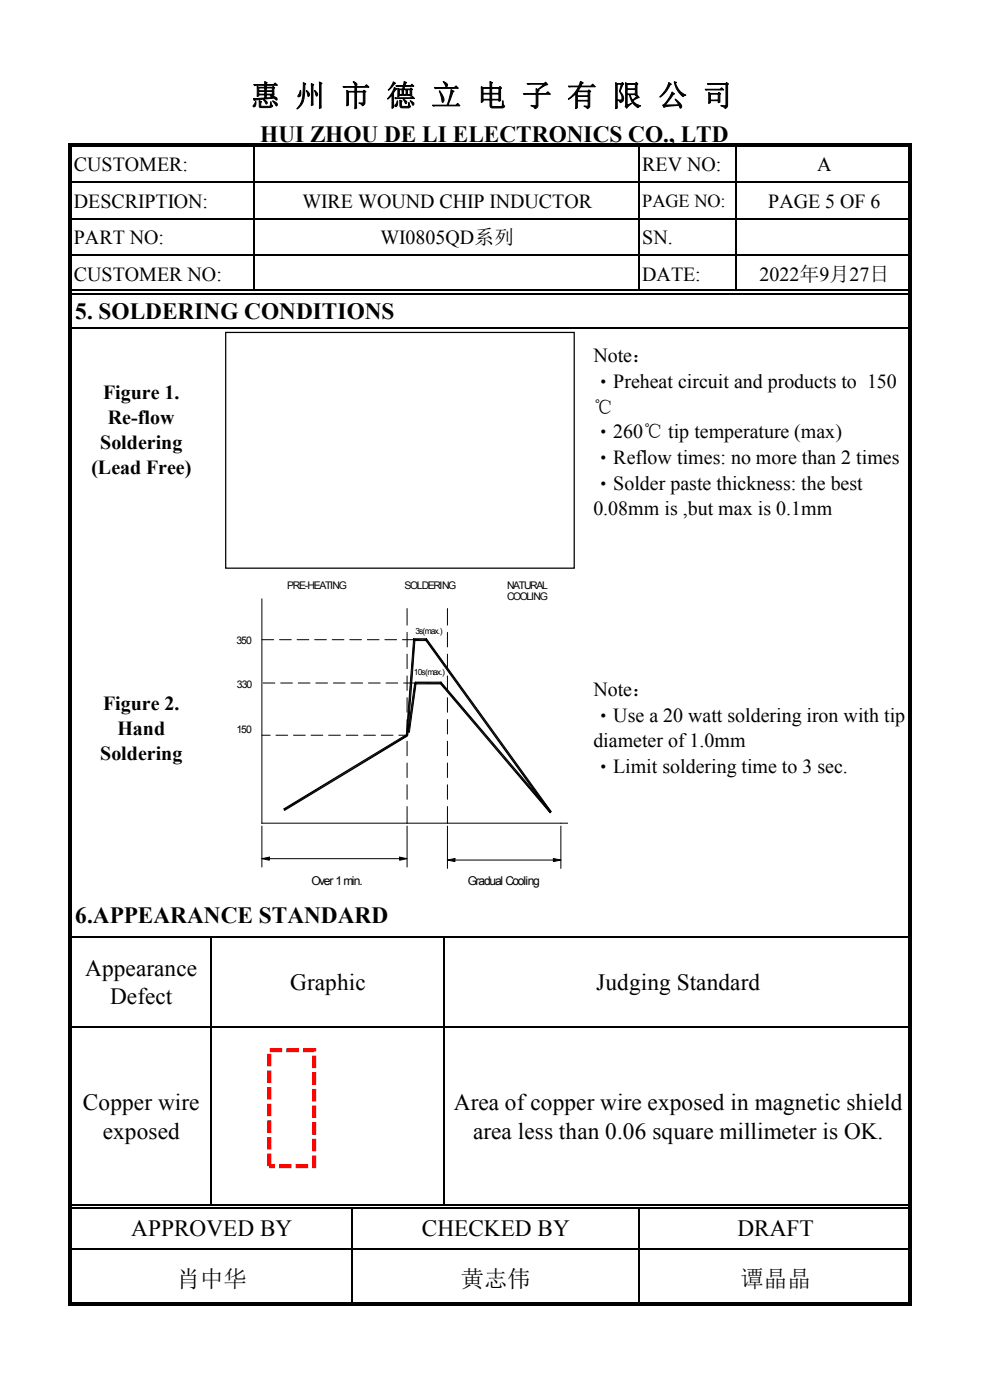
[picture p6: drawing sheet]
<svg xmlns="http://www.w3.org/2000/svg" width="210mm" height="297mm" viewBox="0 0 210 297" stroke-linecap="round" stroke-linejoin="round" font-family="sans-serif">
<defs><g id="words">
<text font-size="6.4" x="53.1" y="22.5">惠 州 市 德 立 电 子 有 限 公 司</text>
<g font-size="4.9">
<text x="55.2" y="30.1">HUI ZHOU DE LI ELECTRONICS CO., LTD</text>
<text x="16" y="67.6">5. SOLDERING CONDITIONS</text>
<text x="16" y="195.8">6.APPEARANCE STANDARD</text>
<text x="18.1" y="206.9">Appearance</text>
<text x="23.4" y="213.1">Defect</text>
<text x="61.6" y="210">Graphic</text>
<text x="126.5" y="210">Judging Standard</text>
<text x="17.6" y="235.5">Copper wire</text>
<text x="96.3" y="235.5">Area ofcopper wire exposed in magnetic shield</text>
<text x="21.8" y="241.7">exposed</text>
<text x="100.3" y="241.7">area less than 0.06 square millimeter is OK.</text>
<text x="27.9" y="262.2">APPROVED BY</text>
<text x="89.5" y="262.2">CHECKED BY</text>
<text x="156.4" y="262.2">DRAFT</text>
<text x="37.5" y="273">肖中华</text>
<text x="97.8" y="273">黄志伟</text>
<text x="157.1" y="273">谭晶晶</text>
</g>
<g font-size="4.2">
<text x="15.7" y="36.3">CUSTOMER:</text>
<text x="136.2" y="36.3">REV NO:</text>
<text x="173.4" y="36.3">A</text>
<text x="15.7" y="44">DESCRIPTION:</text>
<text x="64.1" y="44">WIRE WOUND CHIP INDUCTOR</text>
<text x="162.9" y="44">PAGE 5 OF 6</text>
<text x="15.7" y="51.8">PART NO:</text>
<text x="80.7" y="51.8">WI0805QD系列</text>
<text x="136.2" y="51.8">SN.</text>
<text x="15.7" y="59.5">CUSTOMER NO:</text>
<text x="136.2" y="59.5">DATE:</text>
<text x="161.1" y="59.5">2022年9月27日</text>
<text x="125.9" y="76.8">Note：</text>
<text x="125.9" y="82.3">‧Preheat circuit and products to 150</text>
<text x="21.9" y="84.7">Figure 1.</text>
<text x="22.9" y="90">Re-flow</text>
<text x="125.9" y="87.8">℃</text>
<text x="21.3" y="95.3">Soldering</text>
<text x="125.9" y="93">‧260℃ tip temperature (max)</text>
<text x="19.4" y="100.6">(Lead Free)</text>
<text x="125.9" y="98.5">‧Reflow times: no more than 2 times</text>
<text x="125.9" y="104">‧Solder paste thickness: the best</text>
<text x="125.9" y="109.2">0.08mm is ,but max is 0.1mm</text>
<text x="125.9" y="147.7">Note：</text>
<text x="21.9" y="150.6">Figure 2.</text>
<text x="24.9" y="155.9">Hand</text>
<text x="125.9" y="153.3">‧Use a 20 watt soldering iron with tip</text>
<text x="21.3" y="161.2">Soldering</text>
<text x="125.9" y="158.5">diameter of1.0mm</text>
<text x="125.9" y="164.1">‧Limit soldering time to 3 sec.</text>
</g>
<text font-size="3.9" x="136.2" y="43.9">PAGE NO:</text>
<g font-size="2.6">
<text x="66.1" y="187.8">Over1min.</text>
<text x="99.2" y="187.7">Gradual Cooling</text>
</g>
<g font-size="2.2">
<text x="60.9" y="124.9">PRE-HEATING</text>
<text x="85.8" y="124.9">SOLDERING</text>
<text x="107.6" y="124.9">NATURAL</text>
<text x="107.6" y="127.3">COOLING</text>
<text x="50.2" y="136.6">350</text>
<text x="50.3" y="145.9">330</text>
<text x="50.2" y="155.5">150</text>
</g>
<g font-size="1.8">
<text x="88.1" y="134.4">3s(max.)</text>
<text x="87.8" y="143.3">10s(max.)</text>
</g>
</g></defs>
<g fill="#000">
<path d="M14.5 30.4h.7v246.6h-.7z" fill-rule="evenodd"/>
<path d="M15.2 30.4h178.2v.7h-178.2z" fill-rule="evenodd"/>
<path d="M192.7 30.8h.7v246.2h-.7z" fill-rule="evenodd"/>
<path d="M15.2 276.4h177.5v.6h-177.5z" fill-rule="evenodd"/>
</g>
<g fill="none" stroke="#000" stroke-width=".34">
<path d="M15.2 38.7h177.5M53.9 31.1v30.3M135.5 31.1v30.3M156.2 31.1v30.3M15.2 46.4h177.5M15.2 54.2h177.5M15.2 61.6h177.5M15.2 62.3h177.5M15.2 69.7h177.5M15.2 198.8h177.5M44.7 198.6v56.8M94.2 198.6v56.8"/>
<path d="M15.2 217.8h177.5M15.2 255.6h177.5M15.2 256.3h177.5M74.6 256.5v19.9M135.5 256.5v19.9M15.2 265h177.5"/>
</g>
<path d="M56.7 244.7h.9v2.7h-.9zM56.7 241.2h.9v2.6h-.9zM56.7 237.7h.9v2.6h-.9zM56.7 234.1h.9v2.7h-.9zM56.7 230.6h.9v2.7h-.9zM56.7 227.1h.9v2.6h-.9zM56.7 223.6h.9v2.6h-.9zM57.2 222.3h2.7v.9h-2.7zM60.7 222.3h2.7v.9h-2.7zM64.3 222.3h2.8v.8h-.9v.1v-.4l.4 .4h-2.3zM66.2 223.9h.9v2.7h-.9zM66.2 227.5h.9v2.6h-.9zM66.2 231h.9v2.6h-.9zM66.2 234.5h.9v2.7h-.9zM66.2 238.1h.9v2.6h-.9zM66.2 241.6h.9v2.6h-.9zM66.2 245.1h.9v2.7h-.9v-.9h.4l-.4 .5zM62.7 246.9h2.7v.9h-2.7zM59.2 246.9h2.6v.9h-2.6zM57.1 246.9h1.2v.9h-1.2z" fill="#f00"/>
<path d="M48 70.7h73.7v49.7h-73.7z" fill-rule="evenodd" fill="#fff"/>
<path d="M48 70.5v50l-.1-.1h73.9l-.1 .1v-50l.1 .2h-73.9zM47.7 70.4h74.2v50.3h-74.2z" fill="#000"/>
<path d="M46.9 122.2h73.5v66.5h-73.5z" fill-rule="evenodd" fill="#fff" stroke="#fff" stroke-width=".21"/>
<g fill="#000">
<path d="M90.3 135.9l26.6 36.3-.2 .2zM90.5 135.5l26.4 36.7-26.6-36.3zM87.7 135.5l-1.2 20.5h-.3zM87.7 135.5l.3 .4-1.5 20.1zM88 144.9l-1.2 10.4h-.3zM88 144.9h.3l-1.5 10.4zM93.4 145.1l23.5 27-.2 .3zM93.6 144.7l23.3 27.4-23.5-27zM60.2 171.6l26.1-15.8-25.9 16.1zM60.4 171.9l25.9-16.1 .1 .3zM55.5 182.2l1.6-.4v.7zM84.8 181.8l1.5 .4-1.5 .3z"/>
<path d="M94.9 182.4l1.6-.3v.7zM117.4 182.1l1.6 .3-1.6 .4z"/>
</g>
<g fill="none" stroke="#000" stroke-width=".21">
<path d="M55.5 135.7h2.6M55.5 127v47.6h64.9M59.3 135.7h2.5M63 135.7h2.5M66.7 135.7h2.5M70.5 135.7h2.5M74.2 135.7h2.5M77.9 135.7h2.5M81.6 135.7h2.5M85.4 135.7h2.5M86.3 129.1v3.5M86.3 134.2v3"/>
<path d="M86.3 138.8v3.1M87.7 135.5l.3 .4-1.5 20.1h-.3zM87.7 135.5h2.8l-.2 .4h-2.3zM90.5 135.5l26.4 36.7-.2 .2-26.4-36.5zM94.9 129.1v3.5M94.9 134.2v3M94.9 138.8v3.1M55.5 156h1.8M55.8 144.9h2.5M58.5 156h2.5M59.5 144.9h2.5M62.3 156h2.4"/>
<path d="M63.3 144.9h2.4M66 156h2.5M67 144.9h2.5M69.7 156h2.5M70.7 144.9h2.5M73.4 156h2.5M74.4 144.9h2.5M77.2 156h2.4M78.2 144.9h2.4M80.9 156h2.5M81.9 144.9h2.5M84.6 156h1.7"/>
<path d="M85.6 144.9h2.5M86.3 143.4v3.1M86.3 148v3.1M86.3 152.6v3.1M86.3 157.2v3.1M88 144.9h.3l-1.5 10.4h-.3zM88.1 144.7h5.5l-.2 .4h-5.3zM93.6 144.7l23.3 27.4-.2 .3-23.3-27.3zM94.9 143.4v3.1M94.9 148v3.1M94.9 152.6v3.1M94.9 157.2v3.1"/>
<path d="M55.5 175.2v8.7M60.2 171.6l26.1-15.8 .1 .3-26 15.8zM86.3 161.9v3M86.3 166.5v3.1M86.3 171.1v3.5M86.3 175.2v8.7M94.9 161.9v3M94.9 166.5v3.1M94.9 171.1v3.5M94.9 175.2v9M119 175.2v9M55.5 182.2l1.6-.4v.7z"/>
<path d="M55.5 182.2h.1M57.1 182.2h27.7M84.8 181.8l1.5 .4-1.5 .3zM94.9 182.4l1.6-.3v.7zM96.5 182.4h20.9M117.4 182.1l1.6 .3-1.6 .4zM119 182.4h.1"/>
</g>
<path d="M87.7 135.7h2.8M88.1 144.9h5.5" fill="none" stroke="#000" stroke-width=".38"/>
<use href="#words"/>
</svg>
